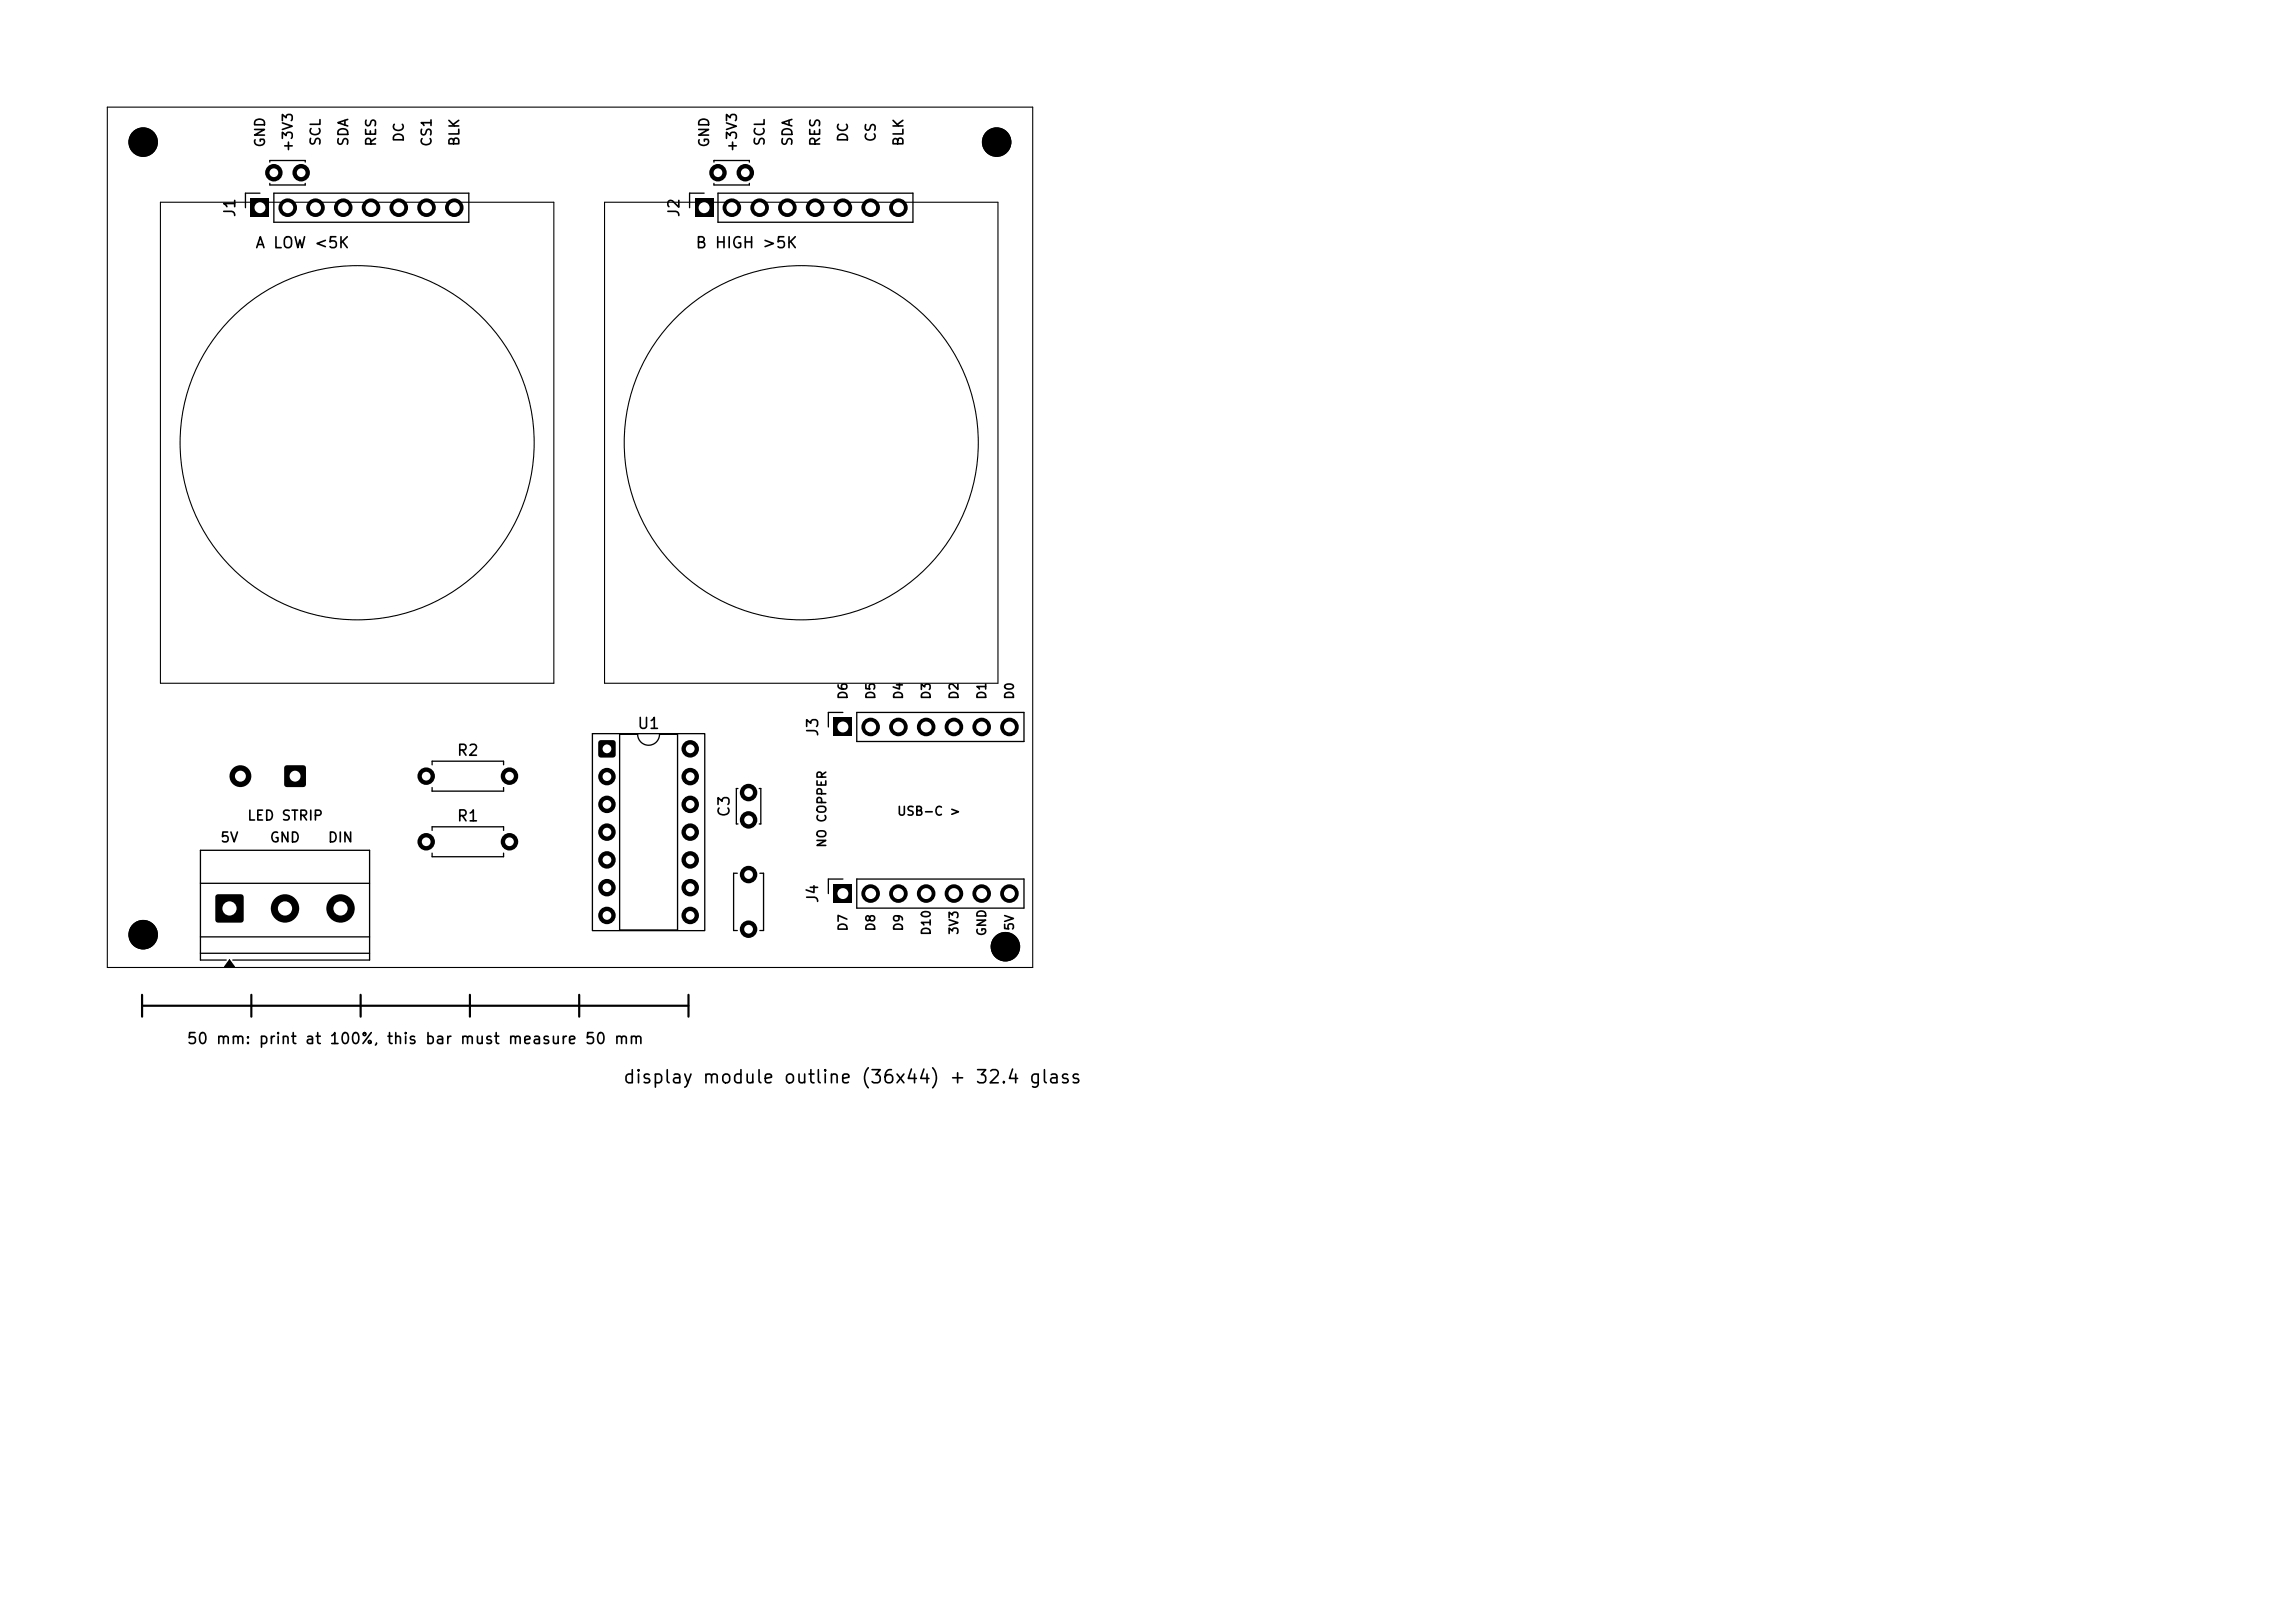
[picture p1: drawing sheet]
<svg xmlns="http://www.w3.org/2000/svg" width="210mm" height="148mm" viewBox="0 0 210 148" stroke-linecap="round" stroke-linejoin="round" font-family="sans-serif">
<defs><g id="words">
<text font-size="1.2" x="56.9" y="99.4">display module outline (36x44) + 32.4 glass</text>
<g font-size="1">
<text x="21.8" y="20" transform="rotate(-90 21.8 20)">J1</text>
<text x="23.3" y="23">A LOW &lt;5K</text>
<text x="62.4" y="20" transform="rotate(-90 62.4 20)">J2</text>
<text x="63.6" y="23">B HIGH &gt;5K</text>
<text x="41.7" y="69.4">R2</text>
<text x="58.2" y="66.9">U1</text>
<text x="75.1" y="67.5" transform="rotate(-90 75.1 67.5)">J3</text>
<text x="41.7" y="75.4">R1</text>
<text x="67" y="74.8" transform="rotate(-90 67 74.8)">C3</text>
<text x="75.1" y="82.7" transform="rotate(-90 75.1 82.7)">J4</text>
<text x="17" y="95.8">50 mm: print at 100%, this bar must measure 50 mm</text>
</g>
<g font-size=".9">
<text x="24.5" y="13.6" transform="rotate(-90 24.5 13.6)">GND</text>
<text x="27" y="14" transform="rotate(-90 27 14)">+3V3</text>
<text x="29.6" y="13.4" transform="rotate(-90 29.6 13.4)">SCL</text>
<text x="32.1" y="13.5" transform="rotate(-90 32.1 13.5)">SDA</text>
<text x="34.6" y="13.5" transform="rotate(-90 34.6 13.5)">RES</text>
<text x="37.2" y="13.1" transform="rotate(-90 37.2 13.1)">DC</text>
<text x="39.7" y="13.5" transform="rotate(-90 39.7 13.5)">CS1</text>
<text x="42.3" y="13.5" transform="rotate(-90 42.3 13.5)">BLK</text>
<text x="65.1" y="13.6" transform="rotate(-90 65.1 13.6)">GND</text>
<text x="67.7" y="14" transform="rotate(-90 67.7 14)">+3V3</text>
<text x="70.2" y="13.4" transform="rotate(-90 70.2 13.4)">SCL</text>
<text x="72.7" y="13.5" transform="rotate(-90 72.7 13.5)">SDA</text>
<text x="75.3" y="13.5" transform="rotate(-90 75.3 13.5)">RES</text>
<text x="77.8" y="13.1" transform="rotate(-90 77.8 13.1)">DC</text>
<text x="80.4" y="13.1" transform="rotate(-90 80.4 13.1)">CS</text>
<text x="82.9" y="13.5" transform="rotate(-90 82.9 13.5)">BLK</text>
<text x="20.1" y="77.3">5V</text>
<text x="22.6" y="75.3">LED STRIP</text>
<text x="24.6" y="77.3">GND</text>
<text x="29.9" y="77.3">DIN</text>
</g>
<g font-size=".8">
<text x="77.7" y="64.1" transform="rotate(-90 77.7 64.1)">D6</text>
<text x="80.3" y="64.1" transform="rotate(-90 80.3 64.1)">D5</text>
<text x="82.8" y="64.1" transform="rotate(-90 82.8 64.1)">D4</text>
<text x="85.4" y="64.1" transform="rotate(-90 85.4 64.1)">D3</text>
<text x="87.9" y="64.1" transform="rotate(-90 87.9 64.1)">D2</text>
<text x="90.4" y="64.1" transform="rotate(-90 90.4 64.1)">D1</text>
<text x="93" y="64.1" transform="rotate(-90 93 64.1)">D0</text>
<text x="75.8" y="77.6" transform="rotate(-90 75.8 77.6)">NO COPPER</text>
<text x="82" y="74.8">USB-C &gt;</text>
<text x="77.7" y="85.3" transform="rotate(-90 77.7 85.3)">D7</text>
<text x="80.3" y="85.3" transform="rotate(-90 80.3 85.3)">D8</text>
<text x="82.8" y="85.3" transform="rotate(-90 82.8 85.3)">D9</text>
<text x="85.4" y="85.6" transform="rotate(-90 85.4 85.6)">D10</text>
<text x="87.9" y="85.6" transform="rotate(-90 87.9 85.6)">3V3</text>
<text x="90.4" y="85.7" transform="rotate(-90 90.4 85.7)">GND</text>
<text x="93" y="85.2" transform="rotate(-90 93 85.2)">5V</text>
</g>
</g></defs>
<g fill="none" stroke="#000" stroke-width=".1">
<path d="M9.8 9.8h84.7v78.7h-84.7zM14.7 18.5h36v44h-36zM55.3 18.5h36v44h-36z"/>
<circle cx="32.7" cy="40.5" r="16.2"/>
<circle cx="73.3" cy="40.5" r="16.2"/>
</g>
<g fill="none" stroke="#000" stroke-width=".12">
<path d="M23.8 17.7h-1.3v1.3M24.7 14.8v-.1h3.2v.1M24.7 16.8v.1h3.2v-.1M25.1 17.7h17.8v2.6h-17.8zM64.4 17.7h-1.3v1.3M65.3 14.8v-.1h3.3v.1M65.3 16.8v.1h3.3v-.1M65.7 17.7h17.8v2.6h-17.8zM39.5 76v-.4h6.6v.4M39.5 70v-.4h6.6v.4M39.5 72v.4h6.6v-.4M39.5 78v.4h6.6v-.4"/>
<path d="M54.2 67.1h10.3v18h-10.3zM56.7 67.2h1.6a1 1 0 0 0 1 1 1 1 0 0 0 1-1h1.7v17.9h-5.3zM67.5 79.9h-.4v5.2h.4M67.5 72.1h-.1v3.3h.1M69.5 72.1h.1v3.3h-.1M69.5 79.9h.4v5.2h-.4M77.1 65.2h-1.3v1.3M78.4 65.2h15.3v2.6h-15.3zM18.3 80.8h15.5M18.3 85.7h15.5M18.3 87.2h15.5M20.7 87.8h-2.4v-10h15.5v10h-12.5"/>
<path d="M21 87.8l.4 .6h-.8zM77.1 80.4h-1.3v1.3M78.4 80.4h15.3v2.7h-15.3z"/>
</g>
<g fill="#000">
<path d="M22.9 18.2h1.7v1.7h-1.7zM63.6 18.2h1.7v1.7h-1.7zM26.1 70.1l.1-.1h1.6l.1 .1 .1 .2v1.5l-.1 .1-.1 .1h-1.6l-.1-.1-.1-.1v-1.5zM54.8 67.8l.2-.1h1.1l.2 .1v.2v1.1v.1l-.2 .1h-1.1l-.2-.1-.1-.1v-1.1zM76.3 65.7h1.7v1.7h-1.7zM19.8 81.9l.1-.1h2.2l.1 .1 .1 .2v2l-.1 .2-.1 .1h-2.2l-.1-.1-.1-.2v-2zM21 87.8l.4 .6h-.8zM76.3 80.9h1.7v1.7h-1.7z"/>
<circle cx="13.1" cy="13" r="1.35"/>
<circle cx="25.1" cy="15.8" r=".8"/>
<circle cx="26.3" cy="19" r=".85"/>
<circle cx="27.6" cy="15.8" r=".8"/>
<circle cx="28.9" cy="19" r=".85"/>
<circle cx="31.4" cy="19" r=".85"/>
<circle cx="33.9" cy="19" r=".85"/>
<circle cx="36.5" cy="19" r=".85"/>
<circle cx="39" cy="19" r=".85"/>
<circle cx="41.6" cy="19" r=".85"/>
<circle cx="65.7" cy="15.8" r=".8"/>
<circle cx="67" cy="19" r=".85"/>
<circle cx="68.2" cy="15.8" r=".8"/>
<circle cx="69.5" cy="19" r=".85"/>
<circle cx="72" cy="19" r=".85"/>
<circle cx="74.6" cy="19" r=".85"/>
<circle cx="77.1" cy="19" r=".85"/>
<circle cx="79.7" cy="19" r=".85"/>
<circle cx="82.2" cy="19" r=".85"/>
<circle cx="91.2" cy="13" r="1.35"/>
<circle cx="22" cy="71" r="1"/>
<circle cx="39" cy="71" r=".8"/>
<circle cx="39" cy="77" r=".8"/>
<circle cx="46.6" cy="71" r=".8"/>
<circle cx="46.6" cy="77" r=".8"/>
<circle cx="55.5" cy="78.7" r=".8"/>
<circle cx="55.5" cy="71" r=".8"/>
<circle cx="55.5" cy="73.6" r=".8"/>
<circle cx="55.5" cy="76.1" r=".8"/>
<circle cx="63.2" cy="76.1" r=".8"/>
<circle cx="63.2" cy="78.7" r=".8"/>
<circle cx="63.2" cy="71" r=".8"/>
<circle cx="63.2" cy="68.5" r=".8"/>
<circle cx="63.2" cy="73.6" r=".8"/>
<circle cx="68.5" cy="75" r=".8"/>
<circle cx="68.5" cy="80" r=".8"/>
<circle cx="68.5" cy="72.5" r=".8"/>
<circle cx="79.7" cy="66.5" r=".85"/>
<circle cx="82.2" cy="66.5" r=".85"/>
<circle cx="84.7" cy="66.5" r=".85"/>
<circle cx="87.3" cy="66.5" r=".85"/>
<circle cx="89.8" cy="66.5" r=".85"/>
<circle cx="92.4" cy="66.5" r=".85"/>
<circle cx="13.1" cy="85.5" r="1.35"/>
<circle cx="26.1" cy="83.1" r="1.3"/>
<circle cx="31.2" cy="83.1" r="1.3"/>
<circle cx="55.5" cy="81.2" r=".8"/>
<circle cx="55.5" cy="83.7" r=".8"/>
<circle cx="63.2" cy="83.7" r=".8"/>
<circle cx="63.2" cy="81.2" r=".8"/>
<circle cx="68.5" cy="85" r=".8"/>
<circle cx="79.7" cy="81.7" r=".85"/>
<circle cx="82.2" cy="81.7" r=".85"/>
<circle cx="84.7" cy="81.7" r=".85"/>
<circle cx="87.3" cy="81.7" r=".85"/>
<circle cx="89.8" cy="81.7" r=".85"/>
<circle cx="92" cy="86.6" r="1.35"/>
<circle cx="92.4" cy="81.7" r=".85"/>
</g>
<path d="M13 91v2M13 92h50M23 91v2M33 91v2M43 91v2M53 91v2M63 91v2" fill="none" stroke="#000" stroke-width=".2"/>
<g fill="#fff">
<circle cx="39" cy="77" r=".4"/>
<circle cx="46.6" cy="77" r=".4"/>
<circle cx="55.5" cy="68.5" r=".4"/>
<circle cx="55.5" cy="71" r=".4"/>
<circle cx="55.5" cy="73.6" r=".4"/>
<circle cx="55.5" cy="76.1" r=".4"/>
<circle cx="55.5" cy="78.7" r=".4"/>
<circle cx="55.5" cy="81.2" r=".4"/>
<circle cx="55.5" cy="83.7" r=".4"/>
<circle cx="63.2" cy="83.7" r=".4"/>
<circle cx="63.2" cy="81.2" r=".4"/>
<circle cx="63.2" cy="78.7" r=".4"/>
<circle cx="63.2" cy="76.1" r=".4"/>
<circle cx="63.2" cy="73.6" r=".4"/>
<circle cx="63.2" cy="71" r=".4"/>
<circle cx="63.2" cy="68.5" r=".4"/>
<circle cx="77.1" cy="81.7" r=".5"/>
<circle cx="79.7" cy="81.7" r=".5"/>
<circle cx="82.2" cy="81.7" r=".5"/>
<circle cx="84.7" cy="81.7" r=".5"/>
<circle cx="87.3" cy="81.7" r=".5"/>
<circle cx="89.8" cy="81.7" r=".5"/>
<circle cx="92.4" cy="81.7" r=".5"/>
<circle cx="23.8" cy="19" r=".5"/>
<circle cx="26.3" cy="19" r=".5"/>
<circle cx="28.9" cy="19" r=".5"/>
<circle cx="31.4" cy="19" r=".5"/>
<circle cx="33.9" cy="19" r=".5"/>
<circle cx="36.5" cy="19" r=".5"/>
<circle cx="39" cy="19" r=".5"/>
<circle cx="41.6" cy="19" r=".5"/>
</g>
<circle cx="91.2" cy="13" r="1.35" fill="#000"/>
<g fill="#fff">
<circle cx="68.5" cy="75" r=".4"/>
<circle cx="68.5" cy="72.5" r=".4"/>
</g>
<circle cx="92" cy="86.6" r="1.35" fill="#000"/>
<g fill="#fff">
<circle cx="39" cy="71" r=".4"/>
<circle cx="46.6" cy="71" r=".4"/>
<circle cx="21" cy="83.1" r=".65"/>
<circle cx="26.1" cy="83.1" r=".65"/>
<circle cx="31.2" cy="83.1" r=".65"/>
<circle cx="65.7" cy="15.8" r=".4"/>
<circle cx="68.2" cy="15.8" r=".4"/>
<circle cx="68.5" cy="85" r=".4"/>
<circle cx="68.5" cy="80" r=".4"/>
<circle cx="77.1" cy="66.5" r=".5"/>
<circle cx="79.7" cy="66.5" r=".5"/>
<circle cx="82.2" cy="66.5" r=".5"/>
<circle cx="84.7" cy="66.5" r=".5"/>
<circle cx="87.3" cy="66.5" r=".5"/>
<circle cx="89.8" cy="66.5" r=".5"/>
<circle cx="92.4" cy="66.5" r=".5"/>
</g>
<circle cx="13.1" cy="85.5" r="1.35" fill="#000"/>
<g fill="#fff">
<circle cx="64.4" cy="19" r=".5"/>
<circle cx="67" cy="19" r=".5"/>
<circle cx="69.5" cy="19" r=".5"/>
<circle cx="72" cy="19" r=".5"/>
<circle cx="74.6" cy="19" r=".5"/>
<circle cx="77.1" cy="19" r=".5"/>
<circle cx="79.7" cy="19" r=".5"/>
<circle cx="82.2" cy="19" r=".5"/>
<circle cx="25.1" cy="15.8" r=".4"/>
<circle cx="27.6" cy="15.8" r=".4"/>
<circle cx="27" cy="71" r=".5"/>
<circle cx="22" cy="71" r=".5"/>
</g>
<use href="#words"/>
</svg>
